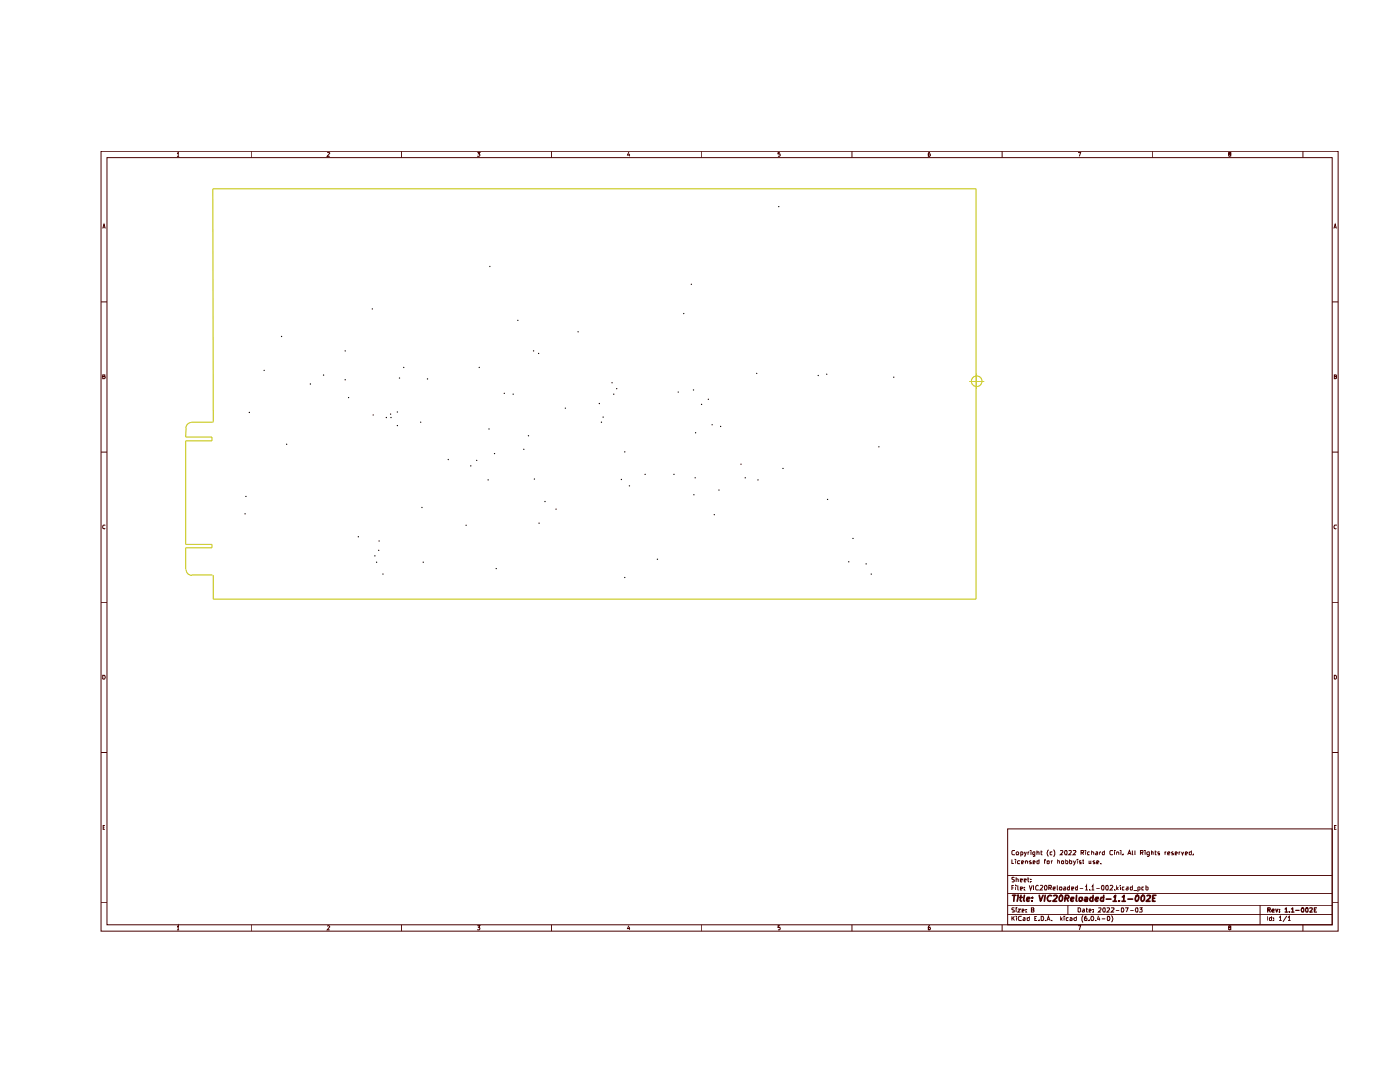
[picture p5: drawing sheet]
<svg xmlns="http://www.w3.org/2000/svg" width="279mm" height="216mm" viewBox="0 0 279 216" stroke-linecap="round" stroke-linejoin="round" font-family="sans-serif">
<g fill="none" stroke="#480000" stroke-width=".2">
<path d="M20.2 30.2h246.9v155.6h-246.9zM21.4 31.5h244.5v153h-244.5zM35.3 30.6l.3-.2v.8M35.3 31.2h.4M50.1 30.2v1.3M65.3 30.4l.5 .1-.5 .7h.5M80.1 30.2v1.3M95.3 30.4h.5l-.3 .3h.2l.1 .3-.2 .2-.3-.1M110.1 30.2v1.3M125.5 30.4l-.3 .5h.5M125.7 30.7v.5M140.1 30.2v1.3"/>
<path d="M155.6 30.4h-.3v.4l.3-.1 .1 .3-.2 .2-.2-.1M170 30.2v1.3M185.6 30.4h-.3v.7l.2 .1 .2-.2-.1-.3h-.3v.2M200 30.2v1.3M215.2 30.4h.5l-.3 .8M230.1 30.2v1.3M245.4 30.7h-.2v-.3h.4v.3l-.4 .1v.3l.2 .1 .2-.1v-.3l-.1-.1M260 30.2v1.3M20.5 45.6l.3-.9 .2 .9M20.6 45.3h.3M266.2 45.6l.3-.9 .2 .9M266.3 45.3h.3"/>
<path d="M20.2 60.2h1.2M20.5 75.1h.3l.1-.3h-.4v.8h.3l.2-.2-.2-.3M265.9 60.2h1.2M266.3 75.1h.3l.1-.2-.4-.1v.8l.4-.1v-.3l-.2-.1M20.2 90.2h1.2M265.9 90.2h1.2M21 104.9l-.3-.1-.2 .1 .1 .6h.4M266.7 104.9l-.3-.1a.38 .38 0 0 0-.2 .5 .38 .38 0 0 0 .5 .2M20.2 120.2h1.2M20.5 134.7l.4 .1 .1 .4-.2 .3h-.3zM265.9 120.2h1.2M266.3 134.7l.4 .2v.4l-.2 .2h-.2z"/>
<path d="M20.2 150.2h1.2M265.9 150.2h1.2M20.6 165.1h.2M20.9 164.7h-.3v.8h.3M201.1 165.4h64.8v19.1h-64.8zM201.1 178.3h64.8M201.1 174.7h64.8M201.9 171.5v.8h.5M201.9 177.2h.4M202.4 176.7h-.5v.9M202.5 175.1h-.6v.3l.6 .3-.2 .3-.4-.1M202.5 169.8l-.4-.1-.2 .2v.5l.2 .2 .4-.1"/>
<path d="M202.7 176.7h.1M202.7 171.5v.1M202.7 171.7v.6M202.7 177v.6M202.8 175.5h.4v.5M202.8 170.1l.3-.1 .2 .1-.1 .5h-.3zM202.8 175v1M203.1 176.7v.8l.2 .1M203.6 171.8l-.4-.1-.2 .2 .1 .4h.5M203.6 177.3l.5-.1-.1-.2h-.4v.6h.4M203.6 175.6h.5l-.1-.2h-.4v.5h.4M203.7 170.1l.3-.1 .1 .1v.5h-.4"/>
<path d="M203.7 170v.9M203.9 172.1l.4-.1-.2-.3-.2 .1v.5h.3M204.4 177.5v.1M204.4 177v.2M204.4 175.6h.4l-.1-.2h-.3v.5h.3M204.4 170l.3 .6M204.7 171.8l.2-.1 .2 .2v.4M204.7 171.7v.6M204.8 170l-.2 .8-.2 .1M205.1 175.4h.3M205.2 175v.8l.2 .2M205.2 170v.6"/>
<path d="M205.4 176.7l.3 .9 .3-.9M205.4 170l-.2 .1M205.7 175.9v.1M205.7 175.4v.1M205.8 171.8l-.2-.1-.2 .2 .4 .4h-.4M205.8 169.7v.1M205.8 170v.6M206.2 172.1l.4-.1-.2-.3-.2 .1v.5h.3M206.3 176.7v.9M206.5 170v.8h-.3M206.5 170.1l-.2-.1-.2 .1 .1 .5h.3M206.9 170.1h.5v.5"/>
<path d="M206.9 169.7v.9M207.3 176.7h-.4l-.2 .2v.5l.2 .2 .4-.1M207.4 171.5v.8h-.4l-.1-.5h.5M207.6 176.7h.4l.1 .2-.6 .7h.6M207.7 170h.3M207.8 169.7v.8l.2 .1M208.4 171.7h.3M208.6 176.7a.47 .47 0 0 1 .4 .5 .47 .47 0 0 1-.5 .4v-.8zM208.7 171.5l-.2 .1v.7M209 171.8h.4l-.1 .5h-.3zM209.2 169.5a1.02 1.02 0 0 0 0 1.4M209.3 177.2h.4l.1-.5h-.5v.9"/>
<path d="M209.6 177.2l.2 .4M209.8 171.7v.6M210 170.1h-.4v.4l.4 .1M210.1 171.7l-.3 .2M210.2 177.3l.4-.1v-.2h-.4v.2v.3l.4 .1M210.2 169.5l.3 .5v.6l-.3 .3M211 176.7v.8l.2 .1M211.1 171.8h.3v.5M211.1 171.5v.8M211.5 177h.4v.6h-.4zM211.6 169.8h.5v.3l-.5 .5h.5M211.9 171.8h.4l-.1 .5h-.3z"/>
<path d="M212.3 177h.3l.1 .2v.4h-.4l.1-.4h.3M212.5 169.8l.4-.1 .1 .2-.1 .7-.4-.1zM212.7 171.5v.8h.3l.1-.4-.1-.2-.3 .1M213.3 169.8h.5v.3l-.5 .5h.5M213.5 176.7v.9h-.4v-.6h.4M213.5 171.5v.8h.3l.1-.5h-.4M213.9 177.3l.4-.1-.1-.2h-.3v.6h.3M214.1 169.8l.5-.1 .1 .2-.6 .7h.6M214.2 171.7l.3 .6M214.6 171.7l-.4 1M215 171.5v.1M215 171.7v.6"/>
<path d="M215.1 176.7v.9h-.4v-.6h.4M215.5 177.2h.7M215.7 171.8h-.3l.1 .3h.2v.2h-.3M215.7 170.1h.5l.1-.3-.6-.1v.9M216 171.7h.3M216 170.1l.3 .5M216.2 171.5v.8h.1M216.6 176.9l.2-.2v.9M216.6 177.6h.5M216.7 169.7v.1M216.7 170v.6M217.4 171.7v.6h.3"/>
<path d="M217.4 177.5v.1M217.4 170.1l-.2-.1-.2 .1 .1 .5h.3M217.7 171.7v.6M217.9 176.9l.2-.2v.9M217.9 170.1l.2-.1 .2 .1v.5M217.9 177.6h.5M217.9 169.7v.9M218.5 171.8l-.2-.1-.2 .2 .4 .4h-.4M218.7 170.1h.3v.5h-.3l-.1-.2 .2-.2h.2M218.8 177.2h.7M218.9 172.1l.4-.1-.2-.3-.2 .1v.5h.3M219.5 170v.6"/>
<path d="M219.6 172.3h.1M219.7 170l-.2 .1M219.9 176.7h.2l.2 .1-.1 .8-.3-.1zM220.4 169.7v.9h-.3l-.1-.5 .1-.1 .3 .1M220.7 176.7h.3l.2 .1-.1 .8-.4-.1zM221.5 176.7h.4l.2 .1-.6 .8h.6M222.1 169.8l-.4-.1-.2 .2v.5l.2 .2 .4-.1M222.4 177.5v.1M222.4 169.7v.1M222.4 170v.6M222.9 170.1l.2-.1 .2 .1v.5M222.9 170v.6"/>
<path d="M222.9 176.7v.9M222.9 177.2l.3 .4M223.2 177l-.3 .3M223.6 176.7h.1M223.6 177v.6M223.7 169.7v.1M223.7 170v.6M224.1 170.5v.1M224.4 177h-.4v.2v.4h.4M224.8 177h.3v.6h-.3l-.1-.2 .4-.2M225.1 170.6l.3-.9 .3 .9M225.1 170.3h.6"/>
<path d="M226 176.7v.9h-.3v-.6h.3M226 169.7v.8l.2 .1M226.2 177.7h.7M226.5 169.7l.1 .9M227.1 177.6l.4-.1-.1-.5h-.3v.9M227.6 170.1h.4l.1-.3-.5-.1v.9M227.9 170.1l.2 .5M228.3 177h-.4v.2v.4h.4M228.5 169.7v.1M228.5 170v.6M228.7 176.7v.9h.3l.1-.5-.4-.1M229.4 170v.7l-.2 .2-.2-.1"/>
<path d="M229.4 170.1l-.3-.1-.2 .1 .1 .5h.4M229.8 170.1h.3v.5M229.8 169.7v.9M230.5 170h.3M230.6 169.7v.8l.2 .1M231.4 170.1h-.3l.1 .2h.2v.3h-.3M232.5 170v.6M232.8 170l-.3 .1M233 170.3l.4-.1v-.2l-.4 .1v.4l.4 .1M234.1 170.1l-.2-.1-.1 .1 .4 .4-.4 .1M234.5 170.3l.5-.1-.2-.2-.3 .1v.5h.4M235.3 170v.6"/>
<path d="M235.6 170l-.3 .1M235.8 170l.2 .6 .2-.6M236.6 170.3l.4-.1-.2-.2-.2 .1v.5h.3M237.8 169.7v.9h-.4l-.1-.5h.5M238.2 170.5v.1M266.3 165.1h.2M266.7 164.7h-.4v.8h.4M20.2 180.1h1.2M35.3 185l.3-.3v.8M35.3 185.5h.4M50.1 184.5v1.3M65.3 184.8l.3-.1 .2 .2-.5 .6h.5"/>
<path d="M80.1 184.5v1.3M95.3 184.7h.5l-.3 .3h.2l.1 .4-.2 .1h-.3M110.1 184.5v1.3M125.5 184.7l-.3 .6h.5M125.7 185v.5M140.1 184.5v1.3M155.6 184.7h-.3v.4l.3-.1 .1 .4-.2 .1h-.2M170 184.5v1.3M185.6 184.7h-.2l-.1 .3v.5h.2l.2-.1-.1-.4h-.3v.2M200 184.5v1.3M201.1 182.5h64.8M201.1 180.6h64.8"/>
<path d="M201.9 182.8v.9M202.1 183.2l.4 .5M202.5 181.1l-.6 .1v.3l.6 .2-.1 .3h-.5M202.5 182.8l-.6 .5M202.8 181.1v.1M202.8 181.4v.6M202.9 182.8v.1M202.9 183.1v.6M203.1 181.4h.5l-.5 .6h.5M203.8 182.9l-.3-.1-.3 .4 .1 .4h.5M204 181.7h.4l-.2-.3-.2 .1v.5h.3M204.2 183.2h.4v.5h-.4l-.1-.2 .5-.2"/>
<path d="M204.7 181.9v.1M204.7 181.5v.1M205.4 182.8v.9h-.3l-.1-.5h.4M205.8 181.6h.4l.1-.2v-.3h-.5v.9h.5v-.3l-.1-.1M206.5 183.3h.3M206.9 182.8h-.4v.9h.4M207.4 183.6v.1M207.8 182.8l.4 .1 .1 .4-.2 .4h-.3zM208.6 183.6v.1M209 183.7l.2-.9 .4 .9M209.1 183.4h.4M209.8 183.6v.1"/>
<path d="M211.7 182.8v.9M211.8 183.3l.2 .4M212 183.1l-.3 .3M212.4 182.8v.1M212.4 183.1v.6M213.1 180.6v1.9M213.2 183.2h-.4v.4l.4 .1M213.5 183.2l.3-.1 .2 .2v.4h-.5l.1-.4h.4M214.8 182.8v.9h-.3l-.2-.4 .3-.2 .2 .1M215.2 184.7h.5l-.3 .8M215.2 181.1h.3l.2 .2v.5l-.2 .2h-.3zM216.1 181.5h.3v.5h-.3l-.1-.2 .4-.1"/>
<path d="M216.2 182.7l-.3 .4v.6l.3 .3M216.8 181.4h.3M216.8 181.1v.8l.3 .1M216.8 182.8h-.2l-.2 .7 .1 .2 .4-.1-.1-.4h-.3l-.1 .1M217.4 181.7h.4l-.2-.3-.2 .1v.5h.3M217.4 183.6v.1M217.9 182.8a.42 .42 0 0 1 .4 .5 .42 .42 0 0 1-.4 .4l-.2-.4zM218.2 181.9v.1M218.2 181.5v.1M218.6 183.6v.1M219.2 181.2h.5v.3l-.5 .5h.5M219.2 182.8l-.2 .6h.6"/>
<path d="M219.5 183.1v.6M219.9 183.3h.7M220.1 181.2l.4-.1 .1 .2-.1 .7-.4-.1zM220.9 181.2h.5v.3l-.5 .5h.5M221.1 182.8a.42 .42 0 0 1 .4 .5 .42 .42 0 0 1-.4 .4zM221.8 181.2l.5-.1v.3l-.5 .6h.5M221.8 182.7a1.02 1.02 0 0 1 0 1.3M222.7 181.7h.7M223.9 181.1a.42 .42 0 0 1 .4 .5 .42 .42 0 0 1-.4 .4zM224.6 181.1h.5l-.3 .9M225.6 181.7h.6M226.7 181.2l.3-.1 .1 .2-.1 .7-.3-.1z"/>
<path d="M227.4 181.1h.5l-.2 .4 .2 .1v.3h-.5M230.1 184.5v1.3M245.4 185l-.2-.2h.4l-.1 .2-.3 .1v.4h.2h.2v-.4l-.1-.1M251.5 180.6v3.9M252.9 182.8v.9M253.8 182.8v.9h-.4l-.1-.5h.5M254.2 183.6v.1M254.2 183.2v.1M255.3 183.1l.2-.3v.9M255.3 183.7h.5M256.8 182.8l-.8 1.1M257.1 183.1l.2-.3v.9"/>
<path d="M257.1 183.7h.5M260 184.5v1.3M265.9 180.1h1.2"/>
</g>
<g fill="none" stroke="#480000" stroke-width=".25">
<path d="M253 181.6h.4l.1-.4-.5-.1v.9M253.3 181.6l.2 .4M253.8 181.7h.5l-.1-.3-.4 .2v.3l.5 .1M254.6 181.4l.2 .6 .2-.6M255.4 181.9v.1M255.4 181.5v.1M256.5 181.4l.2-.3v.9M256.5 182h.5M257.3 181.9v.1M257.7 181.4l.3-.3v.9M257.7 182h.5M258.6 181.7h.7"/>
<path d="M259.8 181.2l.3-.1 .1 .2-.1 .7-.3-.1zM260.6 181.2l.4-.1v.2v.7l-.4-.1zM261.4 181.2h.5v.3l-.5 .5h.5M262.3 181.6h.3M262.7 181.1h-.4v.9h.4"/>
</g>
<g fill="none" stroke="#480000" stroke-width=".34">
<path d="M202.1 178.6h.6M202.4 178.6l-.1 1.2M203.2 178.6v.1M203.2 179.1l-.2 .7M203.5 179.1h.5M203.8 178.6l-.2 1.1 .2 .1M204.4 178.6l-.1 1.1 .1 .1M204.9 179.4l.6-.1v-.2h-.5l-.1 .6 .1 .1 .4-.1M206 179.7v.1M206.1 179.1v.1M207.4 178.6l.3 1.2 .5-1.2M208.6 178.6l-.2 1.2"/>
<path d="M209.9 178.7h-.1a.61 .61 0 0 0-.7 .3 .61 .61 0 0 0 .1 .7h.5M210.3 178.7l.5-.1 .2 .1v.3l-.9 .8h.8M211.6 178.7l.3-.1 .2 .3v.5l-.4 .4-.3-.2zM212.6 179.2h.6l.1-.1-.1-.4-.5-.1-.2 1.2M212.9 179.2l.3 .6M213.7 179.4l.6-.1v-.2h-.5l-.1 .6 .1 .1 .4-.1M214.9 178.6l-.1 1.1 .1 .1M215.4 179.2l.1-.1h.5v.1l-.1 .5h-.5zM216.5 179.1h.5v.7M217.1 179.3l-.6 .1-.1 .3 .1 .1 .5-.1M218.2 179.1h-.6l-.1 .5a.36 .36 0 0 0 .6 .1M218.2 178.6l-.1 1.2"/>
<path d="M218.6 179.4l.6-.1v-.2h-.4l-.2 .6 .2 .1 .3-.1M220.3 179.1h-.5l-.2 .5a.36 .36 0 0 0 .6 .1M220.3 178.6l-.1 1.2M220.8 179.4h.9M222.1 179.8h.7M222.3 179l.3-.4-.1 1.2M223.4 179.7l-.1 .1M223.9 179.8h.7M224 179l.3-.4v1.2M225.1 179.4h.9M226.7 178.7l.3-.1a.64 .64 0 0 1 .3 .7 .64 .64 0 0 1-.5 .5l-.2-.1-.1-.3zM227.9 178.7l.3-.1 .2 .3v.5l-.3 .4h-.2l-.2-.2z"/>
<path d="M228.9 178.7l.5-.1 .2 .1v.3l-.9 .8h.8M230.1 179.2h.3M230.7 178.6h-.6l-.1 1.2h.5"/>
</g>
<g fill="none" stroke="#c2c200" stroke-width=".2">
<path d="M193.4 76.1h3M194.9 74.5v3.1M38.2 84.3a1.14 1.14 0 0 0-1.1 1.1v1.8h5.2v.8h-5.2v20.6h5.2v.7h-5.2v4.3M38.2 84.2h4.2M42.5 84.1l-.1 .2M42.6 84.2l-.1-46.5h152.3v81.8h-152.2v-4.6M37.1 113.7a1.14 1.14 0 0 0 1.2 1.1M38.2 114.7h4.2M42.5 114.8l.1 .1"/>
<circle cx="194.9" cy="76.1" r="1.06"/>
</g>
<g fill="#000">
<path d="M97.7 53.1l.2 .1-.1 .1-.2-.1zM137.9 56.6l.2 .1-.1 .1-.1-.1zM155.4 41.1l.1 .1v.1l-.2-.1zM52.7 73.8l.1 .1v.1l-.2-.1zM56.1 67l.2 .1v.2l-.2-.2zM61.9 76.5l.2 .1-.1 .1-.2-.1zM64.5 74.7l.2 .1-.1 .2-.2-.2zM68.8 69.9l.2 .1v.1l-.2-.1zM68.8 75.7l.2 .1v.1l-.2-.1zM69.5 79.2l.2 .1-.1 .1-.2-.1zM74.2 61.5l.2 .1v.2l-.2-.2zM79.7 75.3l.2 .1-.1 .2-.2-.2z"/>
<path d="M80.5 73.2l.2 .1-.1 .1-.2-.1zM85.3 75.5l.1 .1v.1l-.2-.1zM95.6 73.2l.2 .1-.1 .1-.2-.1zM100.6 78.4l.2 .1-.1 .1-.2-.1zM102.4 78.5l.1 .2v.1l-.2-.1zM103.3 63.8l.2 .1-.1 .1-.2-.1zM106.4 69.9l.2 .1-.1 .1-.1-.1zM107.4 70.4l.2 .1v.1l-.2-.1zM115.3 66.1l.2 .1-.1 .1-.2-.1zM122.1 76.3l.2 .1-.1 .1-.2-.1zM122.4 78.5l.2 .2-.1 .1-.1-.1zM123 77.4l.2 .2-.1 .1-.1-.1z"/>
<path d="M135.3 78.1l.2 .1-.1 .1-.2-.1zM136.4 62.5l.2 .1-.1 .1-.2-.1zM138.3 77.7l.2 .1v.1l-.2-.1zM141.3 79.6l.2 .1-.1 .1-.2-.1zM151 74.4l.1 .1v.1l-.2-.1zM163.2 74.8l.2 .1v.1l-.2-.1zM164.9 74.6l.2 .1-.1 .1-.1-.1zM178.3 75.2l.2 .1-.1 .1-.2-.1zM49 98.9l.2 .2-.1 .1-.1-.1zM49.7 82.2l.2 .1-.1 .1-.2-.1zM57.1 88.5l.2 .1v.2l-.2-.2zM74.4 82.7l.2 .1-.1 .1-.1-.1z"/>
<path d="M77 83.2l.2 .1v.1l-.2-.1zM77.9 82.5l.2 .1-.1 .1-.2-.1zM78 83.2l.2 .1-.1 .1-.2-.1zM79.2 82.1l.2 .1v.1l-.2-.1zM79.2 84.8l.2 .1v.1l-.2-.1zM83.9 84.1l.2 .1-.1 .2-.2-.2zM89.4 91.6l.2 .1-.1 .1-.2-.1zM93.9 92.9l.2 .1-.1 .1-.2-.1zM95.1 91.8l.2 .1-.1 .1-.2-.1zM97.4 95.6l.2 .2-.1 .1-.2-.1zM97.5 85.5l.2 .1v.1l-.2-.1zM98.6 90.4l.2 .1v.1l-.2-.1z"/>
<path d="M104.5 89.5l.2 .2-.1 .1-.2-.1zM105.4 86.8l.2 .2-.1 .1-.2-.1zM106.6 95.5l.2 .1-.1 .1-.2-.1zM112.8 81.3l.2 .1-.1 .2-.2-.2zM119.5 80.4l.2 .1v.1l-.2-.1zM120 84.1l.2 .1-.1 .2-.2-.2zM120.3 83.1l.2 .1-.1 .1-.2-.1zM123.9 95.6l.2 .1v.1l-.2-.1zM124.6 90.1l.2 .1-.1 .1-.1-.1zM125.6 96.8l.1 .1v.2l-.2-.2zM128.7 94.5l.2 .2-.1 .1-.2-.1zM134.4 94.5l.2 .2v.1l-.2-.1z"/>
<path d="M138.4 98.6l.2 .1-.1 .1-.1-.1zM138.7 95.2l.2 .1-.1 .1-.2-.1zM138.8 86.2l.2 .2-.1 .1-.2-.1zM139.9 80.6l.2 .1v.1l-.2-.1zM142.1 84.6l.2 .2-.1 .1-.2-.1zM143.4 97.7l.2 .1-.1 .1-.1-.1zM143.8 85l.1 .1v.1l-.2-.1zM147.8 92.5l.2 .1-.1 .1-.1-.1zM148.7 95.2l.2 .1-.1 .1-.2-.1zM151.2 95.6l.2 .2-.1 .1-.2-.1zM156.2 93.4l.2 .1-.1 .1-.2-.1zM165.1 99.5l.2 .2-.1 .1-.2-.1z"/>
<path d="M175.3 89l.2 .2v.1l-.2-.1zM48.8 102.4l.2 .1v.1l-.2-.1zM71.5 107l.1 .1v.1l-.2-.1zM74.8 110.8l.1 .1v.1l-.2-.1zM75.1 112.1l.2 .1-.1 .1-.2-.1zM75.5 109.7l.2 .1-.1 .1-.1-.1zM75.6 107.8l.2 .1-.1 .2-.2-.2zM76.4 114.4l.2 .2-.1 .1-.2-.1zM84.2 101.1l.1 .2v.1l-.2-.1zM84.4 112.1l.2 .1-.1 .1-.2-.1zM93 104.7l.1 .1v.1l-.2-.1zM99 113.3l.2 .2-.1 .1-.2-.1z"/>
<path d="M107.5 104.3l.2 .1-.1 .1-.1-.1zM108.7 100l.2 .1-.1 .1-.2-.1zM110.9 101.5l.2 .1-.1 .1-.2-.1zM124.6 115.1l.2 .1-.1 .1-.1-.1zM131.1 111.5l.2 .1v.1l-.2-.1zM142.5 102.6l.2 .1-.1 .1-.2-.1zM169.3 112l.2 .1v.1l-.2-.1zM170.2 107.3l.2 .1-.1 .2-.2-.2zM172.8 112.4l.2 .1-.1 .1-.2-.1zM173.8 114.4l.2 .2-.1 .1-.1-.1z"/>
</g>
</svg>
